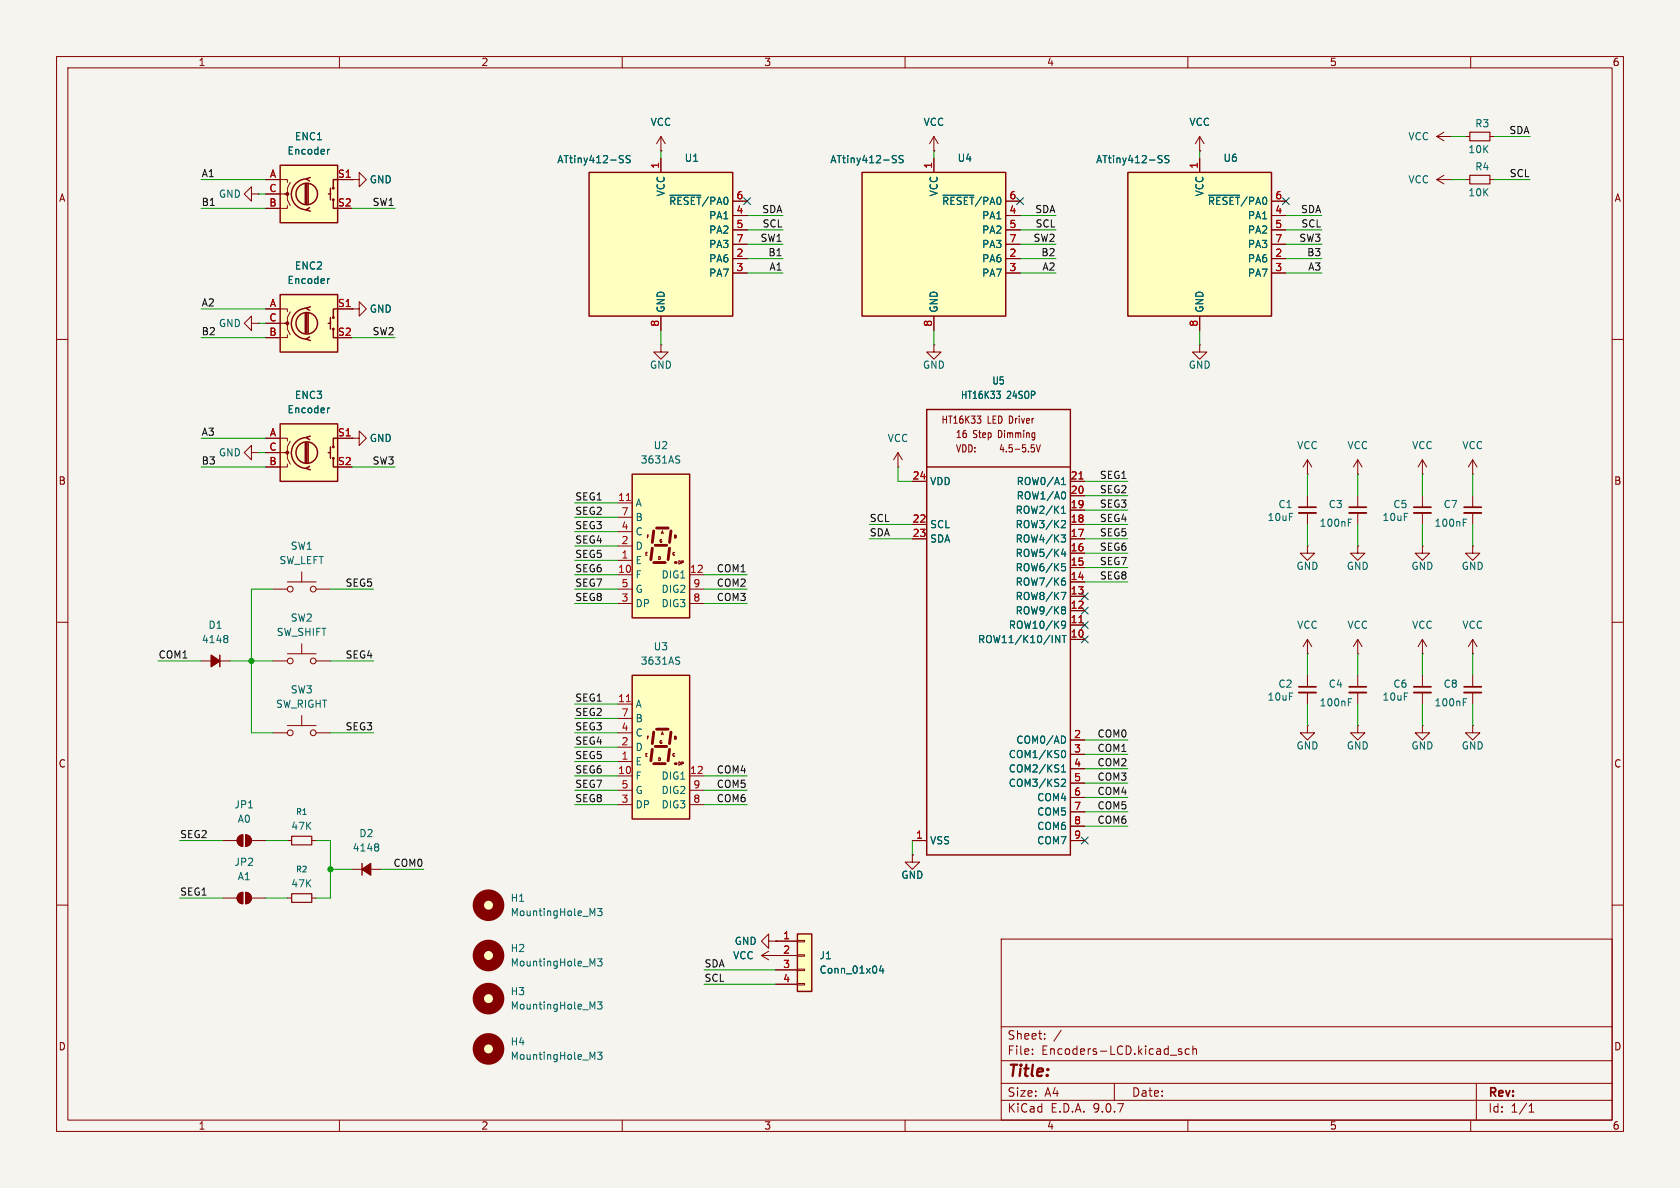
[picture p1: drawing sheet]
<svg xmlns="http://www.w3.org/2000/svg" width="297mm" height="210mm" viewBox="0 0 297 210" stroke-linecap="round" stroke-linejoin="round" font-family="sans-serif">
<defs><g id="words">
<text font-size="2.8" fill="#840000" x="178" y="190.9">Title:</text>
<g font-size="2.1" fill="#840000">
<text x="178" y="184">Sheet:</text>
<text x="178" y="186.7">File:</text>
<text x="184.1" y="186.7">Encoders-LCD.kicad_sch</text>
<text x="178" y="196.9">KiCad</text>
<text x="178" y="194.1">Size:</text>
<text x="184.7" y="194.1">A4</text>
<text x="185.7" y="196.9">E.D.A.</text>
<text x="193.3" y="196.9">9.0.7</text>
<text x="200" y="194.1">Date:</text>
<text x="263" y="194.3">Rev:</text>
<text x="263" y="196.9">Id:</text>
<text x="267.1" y="196.9">1/1</text>
</g>
<g font-size="1.8" fill="#840000">
<text x="35" y="11.9">1</text>
<text x="85" y="11.9">2</text>
<text x="135" y="11.9">3</text>
<text x="185" y="11.9">4</text>
<text x="235" y="11.9">5</text>
<text x="285" y="11.9">6</text>
<text x="10.3" y="35.9">A</text>
<text x="285.3" y="35.9">A</text>
<text x="166.3" y="75.1">HT16K33</text>
<text x="168.9" y="77.6">16</text>
<text x="172" y="77.6">Step</text>
<text x="174.6" y="75.1">LED Driver</text>
<text x="176.6" y="77.6">Dimming</text>
<text x="168.9" y="80.2">VDD:</text>
<text x="176.5" y="80.2">4.5-5.5V</text>
<text x="10.3" y="85.9">B</text>
<text x="285.3" y="85.9">B</text>
<text x="10.3" y="135.9">C</text>
<text x="285.3" y="135.9">C</text>
<text x="10.3" y="185.9">D</text>
<text x="285.3" y="185.9">D</text>
<text x="35" y="199.9">1</text>
<text x="85" y="199.9">2</text>
<text x="135" y="199.9">3</text>
<text x="185" y="199.9">4</text>
<text x="235" y="199.9">5</text>
<text x="285" y="199.9">6</text>
</g>
<g font-size="1.8" fill="#006464">
<text x="114.9" y="22.5">VCC</text>
<text x="163.2" y="22.5">VCC</text>
<text x="210.2" y="22.5">VCC</text>
<text x="260.7" y="22.7">R3</text>
<text x="50.7" y="27.5">Encoder</text>
<text x="52" y="25">ENC1</text>
<text x="98.4" y="29.1">ATtiny412-SS</text>
<text x="120.9" y="28.8">U1</text>
<text x="146.7" y="29.1">ATtiny412-SS</text>
<text x="169.2" y="28.8">U4</text>
<text x="193.7" y="29.1">ATtiny412-SS</text>
<text x="216.2" y="28.8">U6</text>
<text x="248.9" y="25">VCC</text>
<text x="259.5" y="27.3">10K</text>
<text x="38.6" y="35.2">GND</text>
<text x="65.3" y="32.6">GND</text>
<text x="117.7" y="34.8" transform="rotate(-90 117.7 34.8)">VCC</text>
<text x="166" y="34.8" transform="rotate(-90 166 34.8)">VCC</text>
<text x="213" y="34.8" transform="rotate(-90 213 34.8)">VCC</text>
<text x="248.9" y="32.6">VCC</text>
<text x="259.5" y="34.9">10K</text>
<text x="260.7" y="30.3">R4</text>
<text x="118.2" y="36.4">~{RESET}/PA0</text>
<text x="125.3" y="39">PA1</text>
<text x="125.3" y="41.5">PA2</text>
<text x="166.4" y="36.4">~{RESET}/PA0</text>
<text x="173.5" y="39">PA1</text>
<text x="173.5" y="41.5">PA2</text>
<text x="213.4" y="36.4">~{RESET}/PA0</text>
<text x="220.5" y="39">PA1</text>
<text x="220.5" y="41.5">PA2</text>
<text x="52" y="47.9">ENC2</text>
<text x="125.3" y="44">PA3</text>
<text x="125.3" y="46.6">PA6</text>
<text x="173.5" y="44">PA3</text>
<text x="173.5" y="46.6">PA6</text>
<text x="220.5" y="44">PA3</text>
<text x="220.5" y="46.6">PA6</text>
<text x="50.7" y="50.4">Encoder</text>
<text x="125.3" y="49.1">PA7</text>
<text x="173.5" y="49.1">PA7</text>
<text x="220.5" y="49.1">PA7</text>
<text x="38.6" y="58">GND</text>
<text x="65.3" y="55.5">GND</text>
<text x="117.7" y="55.4" transform="rotate(-90 117.7 55.4)">GND</text>
<text x="166" y="55.4" transform="rotate(-90 166 55.4)">GND</text>
<text x="213" y="55.4" transform="rotate(-90 213 55.4)">GND</text>
<text x="114.8" y="65.4">GND</text>
<text x="163.1" y="65.4">GND</text>
<text x="210.1" y="65.4">GND</text>
<text x="52" y="70.7">ENC3</text>
<text x="169.8" y="70.7">HT16K33</text>
<text x="175.3" y="68.2">U5</text>
<text x="178" y="70.7">24SOP</text>
<text x="50.7" y="73.3">Encoder</text>
<text x="38.6" y="80.9">GND</text>
<text x="65.3" y="78.3">GND</text>
<text x="113.2" y="82.1">3631AS</text>
<text x="115.5" y="79.6">U2</text>
<text x="156.8" y="78.3">VCC</text>
<text x="229.2" y="79.6">VCC</text>
<text x="238.1" y="79.6">VCC</text>
<text x="249.5" y="79.6">VCC</text>
<text x="258.4" y="79.6">VCC</text>
<text x="112.3" y="89.8">A</text>
<text x="164.3" y="86">VDD</text>
<text x="179.6" y="86">ROW0/A1</text>
<text x="179.6" y="88.5">ROW1/A0</text>
<text x="112.3" y="92.3">B</text>
<text x="112.3" y="94.8">C</text>
<text x="164.3" y="93.6">SCL</text>
<text x="179.4" y="91">ROW2/K1</text>
<text x="179.4" y="93.6">ROW3/K2</text>
<text x="224" y="92.3">10uF</text>
<text x="225.9" y="90">C1</text>
<text x="233.2" y="93.3">100nF</text>
<text x="234.8" y="90">C3</text>
<text x="244.3" y="92.3">10uF</text>
<text x="246.2" y="90">C5</text>
<text x="253.5" y="93.3">100nF</text>
<text x="255.1" y="90">C7</text>
<text x="49.3" y="99.9">SW_LEFT</text>
<text x="51.3" y="97.4">SW1</text>
<text x="112.3" y="97.4">D</text>
<text x="112.3" y="99.9">E</text>
<text x="164.3" y="96.1">SDA</text>
<text x="179.4" y="96.1">ROW4/K3</text>
<text x="179.4" y="98.7">ROW5/K4</text>
<text x="179.4" y="101.2">ROW6/K5</text>
<text x="229.1" y="100.9">GND</text>
<text x="238" y="100.9">GND</text>
<text x="249.4" y="100.9">GND</text>
<text x="258.3" y="100.9">GND</text>
<text x="112.3" y="102.5">F</text>
<text x="112.3" y="105">G</text>
<text x="112.3" y="107.5">DP</text>
<text x="116.9" y="102.5">DIG1</text>
<text x="116.9" y="105">DIG2</text>
<text x="116.9" y="107.5">DIG3</text>
<text x="179.4" y="103.7">ROW7/K6</text>
<text x="179.4" y="106.3">ROW8/K7</text>
<text x="35.6" y="113.9">4148</text>
<text x="36.8" y="111.4">D1</text>
<text x="48.8" y="112.6">SW_SHIFT</text>
<text x="51.3" y="110.1">SW2</text>
<text x="172.8" y="113.9">ROW11/K10/INT</text>
<text x="178.2" y="111.4">ROW10/K9</text>
<text x="179.4" y="108.8">ROW9/K8</text>
<text x="229.2" y="111.4">VCC</text>
<text x="238.1" y="111.4">VCC</text>
<text x="249.5" y="111.4">VCC</text>
<text x="258.4" y="111.4">VCC</text>
<text x="113.2" y="117.7">3631AS</text>
<text x="115.5" y="115.2">U3</text>
<text x="48.7" y="125.3">SW_RIGHT</text>
<text x="51.3" y="122.8">SW3</text>
<text x="112.3" y="125.3">A</text>
<text x="224" y="124.1">10uF</text>
<text x="225.9" y="121.8">C2</text>
<text x="233.2" y="125.1">100nF</text>
<text x="234.8" y="121.8">C4</text>
<text x="244.3" y="124.1">10uF</text>
<text x="246.2" y="121.8">C6</text>
<text x="253.5" y="125.1">100nF</text>
<text x="255.1" y="121.8">C8</text>
<text x="112.3" y="127.9">B</text>
<text x="112.3" y="130.4">C</text>
<text x="179.6" y="131.7">COM0/AD</text>
<text x="112.3" y="132.9">D</text>
<text x="112.3" y="135.5">E</text>
<text x="178.2" y="134.2">COM1/KS0</text>
<text x="178.2" y="136.8">COM2/KS1</text>
<text x="229.1" y="132.7">GND</text>
<text x="238" y="132.7">GND</text>
<text x="249.4" y="132.7">GND</text>
<text x="258.3" y="132.7">GND</text>
<text x="41.4" y="143.1">JP1</text>
<text x="112.3" y="138">F</text>
<text x="112.3" y="140.6">G</text>
<text x="112.3" y="143.1">DP</text>
<text x="116.9" y="138">DIG1</text>
<text x="116.9" y="140.6">DIG2</text>
<text x="116.9" y="143.1">DIG3</text>
<text x="178.2" y="139.3">COM3/KS2</text>
<text x="183.3" y="141.8">COM4</text>
<text x="41.9" y="145.6">A0</text>
<text x="51.4" y="146.9">47K</text>
<text x="63.4" y="148.2">D2</text>
<text x="164.3" y="149.5">VSS</text>
<text x="183.3" y="144.4">COM5</text>
<text x="183.3" y="146.9">COM6</text>
<text x="183.3" y="149.5">COM7</text>
<text x="41.4" y="153.3">JP2</text>
<text x="41.9" y="155.8">A1</text>
<text x="62.2" y="150.7">4148</text>
<text x="159.3" y="155.5">GND</text>
<text x="51.4" y="157.1">47K</text>
<text x="90.2" y="159.6">H1</text>
<text x="90.2" y="162.2">MountingHole_M3</text>
<text x="129.8" y="167.2">GND</text>
<text x="90.2" y="171">MountingHole_M3</text>
<text x="90.2" y="168.5">H2</text>
<text x="129.5" y="169.8">VCC</text>
<text x="144.8" y="169.8">J1</text>
<text x="144.8" y="172.3">Conn_01x04</text>
<text x="90.2" y="178.7">MountingHole_M3</text>
<text x="90.2" y="176.1">H3</text>
<text x="90.2" y="185">H4</text>
<text x="90.2" y="187.6">MountingHole_M3</text>
</g>
<g font-size="1.8" fill="#0f0f0f">
<text x="266.7" y="23.8">SDA</text>
<text x="35.6" y="31.4">A1</text>
<text x="266.8" y="31.4">SCL</text>
<text x="35.6" y="36.5">B1</text>
<text x="65.8" y="36.5">SW1</text>
<text x="134.7" y="37.8">SDA</text>
<text x="134.7" y="40.3">SCL</text>
<text x="182.9" y="37.8">SDA</text>
<text x="183" y="40.3">SCL</text>
<text x="229.9" y="37.8">SDA</text>
<text x="230" y="40.3">SCL</text>
<text x="134.4" y="42.8">SW1</text>
<text x="135.7" y="45.4">B1</text>
<text x="135.9" y="47.9">A1</text>
<text x="182.6" y="42.8">SW2</text>
<text x="184" y="45.4">B2</text>
<text x="184.2" y="47.9">A2</text>
<text x="229.6" y="42.8">SW3</text>
<text x="231" y="45.4">B3</text>
<text x="231.2" y="47.9">A3</text>
<text x="35.6" y="59.3">B2</text>
<text x="35.6" y="54.3">A2</text>
<text x="65.8" y="59.3">SW2</text>
<text x="35.6" y="77.1">A3</text>
<text x="35.6" y="82.2">B3</text>
<text x="65.8" y="82.2">SW3</text>
<text x="101.6" y="88.6">SEG1</text>
<text x="194.3" y="84.7">SEG1</text>
<text x="194.3" y="87.3">SEG2</text>
<text x="194.3" y="89.8">SEG3</text>
<text x="101.6" y="93.6">SEG3</text>
<text x="101.6" y="91.1">SEG2</text>
<text x="153.7" y="94.9">SDA</text>
<text x="153.7" y="92.4">SCL</text>
<text x="194.3" y="92.4">SEG4</text>
<text x="194.3" y="94.9">SEG5</text>
<text x="101.6" y="96.2">SEG4</text>
<text x="101.6" y="101.3">SEG6</text>
<text x="101.6" y="98.7">SEG5</text>
<text x="126.6" y="101.3">COM1</text>
<text x="194.3" y="97.4">SEG6</text>
<text x="194.3" y="100">SEG7</text>
<text x="61" y="103.8">SEG5</text>
<text x="101.6" y="106.3">SEG8</text>
<text x="101.6" y="103.8">SEG7</text>
<text x="126.6" y="103.8">COM2</text>
<text x="126.6" y="106.3">COM3</text>
<text x="194.3" y="102.5">SEG8</text>
<text x="27.9" y="116.5">COM1</text>
<text x="61" y="116.5">SEG4</text>
<text x="101.6" y="124.1">SEG1</text>
<text x="61" y="129.2">SEG3</text>
<text x="101.6" y="129.2">SEG3</text>
<text x="101.6" y="126.7">SEG2</text>
<text x="101.6" y="131.7">SEG4</text>
<text x="193.9" y="130.5">COM0</text>
<text x="101.6" y="134.3">SEG5</text>
<text x="101.6" y="136.8">SEG6</text>
<text x="126.6" y="136.8">COM4</text>
<text x="193.9" y="135.5">COM2</text>
<text x="193.9" y="133">COM1</text>
<text x="101.6" y="139.4">SEG7</text>
<text x="101.6" y="141.9">SEG8</text>
<text x="126.6" y="141.9">COM6</text>
<text x="126.6" y="139.4">COM5</text>
<text x="193.9" y="138.1">COM3</text>
<text x="193.9" y="140.6">COM4</text>
<text x="193.9" y="143.2">COM5</text>
<text x="31.7" y="148.2">SEG2</text>
<text x="193.9" y="145.7">COM6</text>
<text x="69.5" y="153.3">COM0</text>
<text x="31.7" y="158.4">SEG1</text>
<text x="124.5" y="171.1">SDA</text>
<text x="124.5" y="173.6">SCL</text>
</g>
<g font-size="1.8" fill="#a90000">
<text x="116.6" y="29.9" transform="rotate(-90 116.6 29.9)">1</text>
<text x="164.8" y="29.9" transform="rotate(-90 164.8 29.9)">1</text>
<text x="211.8" y="29.9" transform="rotate(-90 211.8 29.9)">1</text>
<text x="47.5" y="34">C</text>
<text x="47.6" y="31.5">A</text>
<text x="59.6" y="31.5">S1</text>
<text x="130.1" y="35.3">6</text>
<text x="178.4" y="35.3">6</text>
<text x="225.4" y="35.3">6</text>
<text x="47.5" y="36.6">B</text>
<text x="59.6" y="36.6">S2</text>
<text x="130.1" y="37.8">4</text>
<text x="130.1" y="40.4">5</text>
<text x="178.4" y="37.8">4</text>
<text x="178.4" y="40.4">5</text>
<text x="225.4" y="37.8">4</text>
<text x="225.4" y="40.4">5</text>
<text x="130.1" y="42.9">7</text>
<text x="130.1" y="45.5">2</text>
<text x="178.4" y="42.9">7</text>
<text x="178.4" y="45.5">2</text>
<text x="225.4" y="42.9">7</text>
<text x="225.4" y="45.5">2</text>
<text x="130.1" y="48">3</text>
<text x="178.4" y="48">3</text>
<text x="225.4" y="48">3</text>
<text x="47.5" y="56.9">C</text>
<text x="47.5" y="59.4">B</text>
<text x="47.6" y="54.4">A</text>
<text x="59.6" y="54.4">S1</text>
<text x="59.6" y="59.4">S2</text>
<text x="116.6" y="57.9" transform="rotate(-90 116.6 57.9)">8</text>
<text x="164.8" y="57.9" transform="rotate(-90 164.8 57.9)">8</text>
<text x="211.8" y="57.9" transform="rotate(-90 211.8 57.9)">8</text>
<text x="47.6" y="77.2">A</text>
<text x="59.6" y="77.2">S1</text>
<text x="47.5" y="79.8">C</text>
<text x="47.5" y="82.3">B</text>
<text x="59.6" y="82.3">S2</text>
<text x="109.2" y="88.6">11</text>
<text x="161.2" y="84.8">24</text>
<text x="189.2" y="84.8">21</text>
<text x="189.2" y="87.4">20</text>
<text x="189.2" y="89.9">19</text>
<text x="109.8" y="91.2">7</text>
<text x="109.8" y="93.7">4</text>
<text x="161.2" y="92.5">22</text>
<text x="161.2" y="95">23</text>
<text x="189.2" y="92.5">18</text>
<text x="189.2" y="95">17</text>
<text x="109.2" y="101.3">10</text>
<text x="109.8" y="96.3">2</text>
<text x="109.8" y="98.8">1</text>
<text x="121.9" y="101.3">12</text>
<text x="189.2" y="97.5">16</text>
<text x="189.2" y="100.1">15</text>
<text x="109.8" y="103.9">5</text>
<text x="109.8" y="106.4">3</text>
<text x="122.5" y="103.9">9</text>
<text x="122.5" y="106.4">8</text>
<text x="189.2" y="102.6">14</text>
<text x="189.2" y="105.2">13</text>
<text x="189.2" y="107.7">12</text>
<text x="189.2" y="110.2">11</text>
<text x="189.2" y="112.8">10</text>
<text x="109.2" y="124.2">11</text>
<text x="109.8" y="126.7">7</text>
<text x="109.8" y="129.3">4</text>
<text x="109.8" y="131.8">2</text>
<text x="189.8" y="130.6">2</text>
<text x="109.2" y="136.9">10</text>
<text x="109.8" y="134.4">1</text>
<text x="121.9" y="136.9">12</text>
<text x="189.8" y="133.1">3</text>
<text x="189.8" y="135.6">4</text>
<text x="109.8" y="139.4">5</text>
<text x="109.8" y="142">3</text>
<text x="122.5" y="139.4">9</text>
<text x="122.5" y="142">8</text>
<text x="189.8" y="138.2">5</text>
<text x="189.8" y="140.7">6</text>
<text x="189.8" y="143.3">7</text>
<text x="161.9" y="148.3">1</text>
<text x="189.8" y="145.8">8</text>
<text x="189.8" y="148.3">9</text>
<text x="138.4" y="166.1">1</text>
<text x="138.4" y="168.7">2</text>
<text x="138.4" y="171.2">3</text>
<text x="138.4" y="173.7">4</text>
</g>
<g font-size="1.4" fill="#006464">
<text x="52.2" y="144.2">R1</text>
<text x="52.2" y="154.4">R2</text>
</g>
<g font-size=".7" fill="#840000">
<text x="114.2" y="95.4">F</text>
<text x="116.7" y="94.6">A</text>
<text x="118.9" y="95.4">B</text>
<text x="113.9" y="98.4">E</text>
<text x="116.2" y="99.2">D</text>
<text x="116.4" y="96.1">G</text>
<text x="118.7" y="98.4">C</text>
<text x="119.7" y="99.9">DP</text>
<text x="114.2" y="130.9">F</text>
<text x="116.4" y="131.7">G</text>
<text x="116.7" y="130.1">A</text>
<text x="118.9" y="130.9">B</text>
<text x="113.9" y="134">E</text>
<text x="116.2" y="134.7">D</text>
<text x="118.7" y="134">C</text>
<text x="119.7" y="135.5">DP</text>
</g>
</g></defs>
<path d="M0 0h297v210h-297z" fill="#f5f4ef" stroke="#f5f4ef" stroke-width=".18"/>
<g fill="none" stroke="#840000" stroke-width=".18">
<path d="M10 10h277v190h-277zM12 12h273v186h-273zM60 10v2M110 10v2M160 10v2M210 10v2M260 10v2M10 60h2M285 60h2M240 83.8h.1M240 81.3l-.7 1.3M240 81.3l.8 1.3"/>
<path d="M240 81.3v2.5M10 110h2M285 110h2M50.8 158.8h.8M55.1 158.8h.8M10 160h2M177 166h108v32h-108zM285 160h2M60 198v2M110 198v2M160 198v2M177 194.5h108"/>
<path d="M177 191.5h108M177 187.5h108M177 181.5h108M182.5 186.3v.1M182.5 185.5v.1M184.7 183.6v.1M184.7 182.8v.1M187.6 182.1l-1.3 2M197 191.5v3M208.9 185.5l-.4-.1-.2 .2 .1 .2 .5 .2v.3h-.6M210 198v2M210.2 185.5l-.4-.1-.3 .3v.4l.2 .2h.5"/>
<path d="M210.9 185.5l.2-.1 .4 .1v.9M210.9 184.9v1.5M260 198v2M261 191.5v6.5M270.3 196.6h.9M270.3 195.5l.4-.4v1.5"/>
</g>
<path d="M51.6 158h3.5v1.5h-3.5z" fill="none" stroke="#840000" stroke-width=".2"/>
<path d="M152.4 30.5h25.4v25.4h-25.4z" fill="#ffffc2"/>
<path d="M152.4 30.5h25.4v25.4h-25.4zM38.9 115.8v2.1" fill="none" stroke="#840000" stroke-width=".25"/>
<g fill="none" stroke="#840000" stroke-width=".18">
<path d="M165.1 26.7h.1M165.1 24.1v2.6M165.1 27.9v2.6M165.1 24.1l-.8 1.3M165.1 24.1l.8 1.3M177.8 35.6h2.5M177.8 38.1h2.5M254 24.1h2.5M254 31.8l1.3 .7M254 31.8h2.5M254 24.1l1.3 .8M255.3 31l-1.3 .8"/>
<path d="M255.3 23.4l-1.3 .7M256.5 31.8h.1M256.5 24.1h.1M259.1 24.1h.7M259.1 31.8h.7M263.4 24.1h.8M263.4 31.8h.8M165.1 55.9v2.5M177.8 40.6h2.5M177.8 43.2h2.5M177.8 45.7h2.5M177.8 48.3h2.5"/>
<path d="M116.8 61v1.2h1.3l-1.3 1.3-1.2-1.3h1.2M116.8 61h.1M165.1 61v1.2h1.3l-1.3 1.3-1.3-1.3h1.3M165.1 61h.1M158.7 82.6h.1M158.7 80l-.7 1.3M158.7 80l.8 1.3M158.7 80v2.6M260.3 83.8h.1M260.3 81.3l-.7 1.3M260.3 81.3l.8 1.3M260.3 81.3v2.5"/>
<path d="M35.6 116.8h5M48.3 116.8h2.5M50.8 115.6h5.1M53.3 113.8v1.8M55.9 116.8h2.5M48.3 129.5h2.5M50.8 128.3h5.1M53.3 126.5v1.8M55.9 129.5h2.5M39.4 148.6h2.5M39.4 158.8h2.5M42.2 147.9l.7-.3v2a1.02 1.02 0 0 1-.9-.6 1.02 1.02 0 0 1 .2-1.1z"/>
<path d="M42.2 158l.7-.3v2.1a1.02 1.02 0 0 1-.9-.7 1.02 1.02 0 0 1 .2-1.1zM43.4 147.6a1.02 1.02 0 0 1 1 1 1.02 1.02 0 0 1-1 1zM43.4 157.7a1.02 1.02 0 0 1 1 1.1 1.02 1.02 0 0 1-1 1zM44.4 148.6h2.6M44.4 158.8h2.6M50.8 148.6h.8M55.1 148.6h.8"/>
<circle cx="51.3" cy="116.8" r=".51"/>
<circle cx="55.4" cy="116.8" r=".51"/>
<circle cx="51.3" cy="129.5" r=".51"/>
<circle cx="55.4" cy="129.5" r=".51"/>
</g>
<path d="M158 28.1l.3 .1 .2 .3-.3 .3h-.3M158 27.5l.5 .1M159.7 27.6l-.5-.1-.2 .1v.4l.5 .2 .2 .3-.3 .3-.5-.1M166.7 34.5h5.5M40 112.3l.3 .3-.3 .3 .3 .2v.3l-.3 .2" fill="none" stroke="#006464" stroke-width=".18"/>
<path d="M259.8 23.4h3.6v1.5h-3.6zM259.8 31h3.6v1.5h-3.6zM51.6 147.8h3.5v1.6h-3.5z" fill="none" stroke="#840000" stroke-width=".2"/>
<g fill="#840000" stroke="#840000" stroke-width=".18">
<path d="M42.2 147.9l.7-.3v2a1.02 1.02 0 0 1-.9-.6 1.02 1.02 0 0 1 .2-1.1z"/>
<path d="M43.4 147.6a1.02 1.02 0 0 1 1 1 1.02 1.02 0 0 1-1 1z"/>
<path d="M42.2 158l.7-.3v2.1a1.02 1.02 0 0 1-.9-.7 1.02 1.02 0 0 1 .2-1.1z"/>
<path d="M43.4 157.7a1.02 1.02 0 0 1 1 1.1 1.02 1.02 0 0 1-1 1z"/>
</g>
<path d="M37.3 115.8l1.6 1-1.6 1.1z" fill="#840000" stroke="#840000" stroke-width=".25"/>
<path d="M111.8 119.4h10.1v25.4h-10.1z" fill="#ffffc2"/>
<path d="M111.8 119.4h10.1v25.4h-10.1z" fill="none" stroke="#840000" stroke-width=".25"/>
<path d="M115.3 132.5l-.2 2M115.6 129.4l-.3 2M115.6 135h2M115.8 132h2.1M116.1 128.9h2M118.4 132.5l-.3 2M118.6 129.4l-.2 2" fill="none" stroke="#840000" stroke-width=".51"/>
<circle cx="119.4" cy="135" r=".25" fill="#840000"/>
<g fill="none" stroke="#840000" stroke-width=".18">
<path d="M44.4 34.3v1.3l-1.2-1.3 1.2-1.3v1.3h1.3M45.7 34.3h.1M172.7 73.5h.7l-.4 .5M173.2 74l.2 .3v.3l-.2 .2M182.7 79.1l.2 .3v.3l-.2 .2M183.2 78.6l.4 1.3 .3-1.3M161.3 85.1h2.5M161.3 92.7h2.5M161.3 95.3h2.5M189.2 85.1h2.6M189.2 92.7h2.6M189.2 95.3h2.6"/>
<path d="M189.2 87.6h2.6M189.2 90.2h2.6M189.2 97.8h2.6M189.2 100.3h2.6M189.2 102.9h2.6M189.2 105.4h2.6M189.2 108h2.6M189.2 110.5h2.6M189.2 113h2.6M231.1 119.4v2M109.2 124.5h2.6M109.2 127h2.6"/>
<path d="M109.2 129.5h2.6M109.2 132.1h2.6M109.2 134.6h2.6M109.2 137.2h2.6M109.2 139.7h2.6M114.4 133.2h-.2v.5M114.7 130.1h-.2v.6M116.6 134h-.1v.5M116.9 129.9l.2-.5 .2 .5M119.5 130.2l-.3-.1v.6M120.2 134.7h-.2v.5M120.8 134.7h-.3v.5"/>
<path d="M121.9 137.2h2.6M121.9 139.7h2.6M189.2 130.8h2.6M189.2 133.4h2.6M189.2 135.9h2.6M189.2 138.4h2.6M231.1 128.3v1.2h-1.2l1.2 1.3 1.3-1.3h-1.3M231.1 128.3h.1M231.1 122.4v2.1M62.2 153.7h5.1M109.2 142.2h2.6M121.9 142.2h2.6"/>
<path d="M161.3 148.6h2.5M189.2 148.6h2.6M189.2 141h2.6M189.2 143.5h2.6M189.2 146.1h2.6"/>
</g>
<path d="M190.7 84.7h.8M190.7 110.1h.8M110.7 124h.8" fill="none" stroke="#a90000" stroke-width=".18"/>
<g fill="none" stroke="#006464" stroke-width=".18">
<path d="M176.2 69.2h.6l-.3 .4M176.6 69.6l.2 .3v.3l-.2 .2M187.6 94.6h.8l-.4 .4 .3 .2 .1 .4-.3 .2h-.3M187.7 85.7h.7M187.7 89.8l.3-.3v1.2M187.7 90.7h.7M187.7 97.9h.7M187.7 99.6h.6M187.8 84.7l.2-.3v1.3M187.8 92l.5 .1 .1 .3-.8 .9h.8M188.1 86.9a.79 .79 0 0 1 0 1.3M188.3 97.5v.9"/>
<path d="M119.9 116.8l.3 .3-.3 .3M120 116.1l.2 .1M186.6 112.3l.8 1.3v-1.3M187.6 104.7h.8l-.5 1.3M187.7 109.9l.2-.1 .4 .1a.84 .84 0 0 1-.3 1.2h-.2M187.8 112.3h.7M187.8 100.1h.3l.3 .3-.1 .4-.5 .1M187.9 102.7h.2l.3 .2-.1 .4-.4 .1M187.9 107.3h.2l.3 .2-.3 .3M187.9 107.8h.2M188.1 107.8l.3 .2v.3l-.1 .2h-.4M188.1 112.3v1.3"/>
<path d="M188.3 102.2h-.4M188.4 110.3l-.3 .3-.4-.1M187.7 135.6l.3-.4v1.3M187.7 136.5h.7M187.7 132.9l.3-.2a.68 .68 0 0 1 .4 .6 .68 .68 0 0 1-.4 .6l-.3-.2M187.7 137.8l.4-.1 .3 .4-.8 .9h.8M188.1 130.2l.3 .5-.3 .6M66.7 149.2l.2 .2-.2 .3 .2 .3v.2l-.2 .2"/>
</g>
<path d="M163.8 72.4h25.4v78.7h-25.4zM163.8 82.6h25.4M64 152.7v2" fill="none" stroke="#840000" stroke-width=".25"/>
<path d="M64 153.7l1.5-1v2z" fill="#840000" stroke="#840000" stroke-width=".25"/>
<path d="M229.6 121.4h3.1" fill="none" stroke="#840000" stroke-width=".3"/>
<path d="M229.6 122.4h3.1" fill="none" stroke="#840000" stroke-width=".33"/>
<path d="M49.5 29.2h10.2v10.2h-10.2z" fill="#ffffc2"/>
<g fill="none" stroke="#840000" stroke-width=".25">
<path d="M49.5 29.2h10.2v10.2h-10.2zM54 32.5v3.6M54.2 31.6a2.73 2.73 0 0 0-2.7 2.8 2.73 2.73 0 0 0 2.7 2.7M54.2 32.5v3.6M54.5 32.5v3.6M54.7 36.7l-.6 .4 .8 .2M54.9 31.4l-.8 .2 .6 .4M58 34.3h.4M58.4 33.3v2M58.9 35.3v1.5h.8M59.7 31.8h-.8v1.5"/>
<circle cx="54.2" cy="34.3" r="1.9"/>
<circle cx="58.9" cy="35.3" r=".13"/>
<circle cx="58.9" cy="33.3" r=".13"/>
</g>
<path d="M47 31.8h3.8v.5M47 34.3h3.8v1l.5 1M50.8 36.3v.5h-3.8M51.3 32.3l-.5 1v1h-.5M59.7 31.8h2.5M62.2 77.5h1.3v-1.3l1.3 1.3-1.3 1.2v-1.2M62.2 77.5h.1M44.4 80v1.3l-1.2-1.3 1.2-1.3v1.3h1.3M45.7 80h.1" fill="none" stroke="#840000" stroke-width=".18"/>
<circle cx="50.8" cy="34.3" r=".25" fill="#840000" stroke="#840000" stroke-width=".18"/>
<path d="M58.3 26.4l-.4 .2" fill="none" stroke="#006464" stroke-width=".18"/>
<path d="M49.5 74.9h10.2v10.2h-10.2z" fill="#ffffc2"/>
<g fill="none" stroke="#840000" stroke-width=".25">
<path d="M49.5 74.9h10.2v10.2h-10.2zM54 78.2v3.6M54.2 77.3a2.73 2.73 0 0 0-2.7 2.8 2.73 2.73 0 0 0 2.7 2.7M54.2 78.2v3.6M54.5 78.2v3.6M54.9 77.1l-.8 .2 .6 .4M58.4 79v2M59.7 77.5h-.8v1.5M54.7 82.4l-.6 .4 .8 .3M58 80h.4M58.9 81v1.6h.8"/>
<circle cx="58.9" cy="79" r=".13"/>
<circle cx="54.2" cy="80" r="1.9"/>
<circle cx="58.9" cy="81" r=".13"/>
</g>
<g fill="none" stroke="#840000" stroke-width=".18">
<path d="M62.2 31.8h1.3v-1.3l1.3 1.3-1.3 1.2v-1.2M62.2 31.8h.1M62.2 54.6h1.3v-1.3l1.3 1.3-1.3 1.3v-1.3M62.2 54.6h.1M47 77.5h3.8v.5M51.3 78l-.5 1v1h-.5M59.7 77.5h2.5M47 80h3.8v1l.5 1M50.8 82v.6h-3.8M48.3 104.1h2.5M50.8 102.9h5.1M53.3 101.1v1.8"/>
<path d="M55.9 104.1h2.5"/>
<circle cx="51.3" cy="104.1" r=".51"/>
<circle cx="55.4" cy="104.1" r=".51"/>
</g>
<circle cx="50.8" cy="80" r=".25" fill="#840000" stroke="#840000" stroke-width=".18"/>
<path d="M58.3 72.1l-.4 .3" fill="none" stroke="#006464" stroke-width=".18"/>
<path d="M49.5 52.1h10.2v10.1h-10.2z" fill="#ffffc2"/>
<g fill="none" stroke="#840000" stroke-width=".25">
<path d="M49.5 52.1h10.2v10.1h-10.2zM54 55.4v3.5M54.2 54.5a2.73 2.73 0 0 0-2.7 2.7 2.73 2.73 0 0 0 2.7 2.7M54.2 55.4v3.5M54.5 55.4v3.5M54.7 59.6l-.6 .3 .8 .3M54.9 54.2l-.8 .3 .6 .4M58 57.2h.4M58.4 56.1v2.1M58.9 58.2v1.5h.8M59.7 54.6h-.8v1.5"/>
<circle cx="54.2" cy="57.2" r="1.9"/>
<circle cx="58.9" cy="58.2" r=".13"/>
<circle cx="58.9" cy="56.1" r=".13"/>
</g>
<g fill="none" stroke="#840000" stroke-width=".18">
<path d="M44.4 57.2v1.2l-1.2-1.2 1.2-1.3v1.3h1.3M45.7 57.2h.1M47 54.6h3.8v.5M47 57.2h3.8v1l.5 1M50.8 59.2v.5h-3.8M51.3 55.1l-.5 1v1.1h-.5M59.7 54.6h2.5"/>
<circle cx="86.4" cy="176.5" r="1.27"/>
</g>
<circle cx="50.8" cy="57.1" r=".25" fill="#840000" stroke="#840000" stroke-width=".18"/>
<path d="M58.3 49.3l-.4 .2M104.7 178l.5-.9v1.3M105.6 177.1h.8l-.4 .5 .4 .1v.6l-.2 .1-.6-.1" fill="none" stroke="#006464" stroke-width=".18"/>
<circle cx="86.4" cy="176.5" r="1.27" fill="#ffffc2" stroke="#ffffc2" stroke-width=".18"/>
<circle cx="86.4" cy="176.5" r="1.8" fill="none" stroke="#840000" stroke-width="2"/>
<path d="M199.4 30.5h25.4v25.4h-25.4z" fill="#ffffc2"/>
<path d="M199.4 30.5h25.4v25.4h-25.4z" fill="none" stroke="#840000" stroke-width=".25"/>
<g fill="none" stroke="#840000" stroke-width=".18">
<path d="M212.1 26.7h.1M212.1 24.1v2.6M212.1 27.9v2.6M212.1 24.1l-.8 1.3M212.1 24.1l.8 1.3M224.8 35.6h2.5M224.8 38.1h2.5M212.1 55.9v2.5M224.8 40.6h2.5M224.8 43.2h2.5M224.8 45.7h2.5M224.8 48.3h2.5"/>
<path d="M212.1 61v1.2h1.3l-1.3 1.3-1.3-1.3h1.3M212.1 61h.1"/>
</g>
<path d="M205 28.1l.3 .1 .1 .3-.2 .3h-.3M205 27.5l.4 .1M206.7 27.6l-.5-.1-.2 .1v.4l.5 .2 .2 .3-.3 .3-.5-.1M213.7 34.5h5.5" fill="none" stroke="#006464" stroke-width=".18"/>
<path d="M111.8 83.8h10.1v25.4h-10.1z" fill="#ffffc2"/>
<path d="M111.8 83.8h10.1v25.4h-10.1z" fill="none" stroke="#840000" stroke-width=".25"/>
<path d="M115.3 96.9l-.2 2M115.6 93.9l-.3 2M115.6 99.4h2M115.8 96.4h2.1M116.1 93.3h2M118.4 96.9l-.3 2M118.6 93.9l-.2 2" fill="none" stroke="#840000" stroke-width=".51"/>
<circle cx="119.4" cy="99.4" r=".25" fill="#840000"/>
<g fill="none" stroke="#840000" stroke-width=".18">
<path d="M109.2 88.9h2.6M109.2 91.4h2.6M109.2 94h2.6M109.2 96.5h2.6M109.2 99.1h2.6M114.4 97.6h-.2v.5M114.7 94.6h-.2v.5M116.6 98.4h-.1v.5M116.9 94.3l.2-.5 .2 .5M119.5 94.6h-.3v.5M120.2 99.2h-.2v.5M120.8 99.2h-.3v.5"/>
<path d="M109.2 101.6h2.6M109.2 104.1h2.6M109.2 106.7h2.6M121.9 101.6h2.6M121.9 104.1h2.6M121.9 106.7h2.6M161.3 151.1v1.3h1.3l-1.3 1.3-1.3-1.3h1.3M161.3 151.1h.1"/>
</g>
<path d="M110.7 88.5h.8" fill="none" stroke="#a90000" stroke-width=".18"/>
<path d="M119.9 81.3l.3 .2-.3 .4M120 80.6l.2 .1" fill="none" stroke="#006464" stroke-width=".18"/>
<path d="M104.1 30.5h25.4v25.4h-25.4z" fill="#ffffc2"/>
<path d="M104.1 30.5h25.4v25.4h-25.4z" fill="none" stroke="#840000" stroke-width=".25"/>
<g fill="none" stroke="#840000" stroke-width=".18">
<path d="M116.8 26.7h.1M116.8 24.1v2.6M116.8 27.9v2.6M116.8 24.1l-.7 1.3M116.8 24.1l.8 1.3M129.5 35.6h2.6M129.5 38.1h2.6M116.8 55.9v2.5M129.5 40.6h2.6M129.5 43.2h2.6M129.5 45.7h2.6M129.5 48.3h2.6"/>
<path d="M231.1 83.8h.1M231.1 96.5v1.3h-1.2l1.2 1.3 1.3-1.3h-1.3M231.1 96.5h.1M231.1 81.3l-.7 1.3M231.1 81.3l.8 1.3M231.1 81.3v2.5M231.1 87.6v2.1M231.1 90.7v2M240 96.5v1.3h-1.2l1.2 1.3 1.3-1.3h-1.3M240 96.5h.1M251.5 83.8h.1M251.5 81.3l-.8 1.3"/>
<path d="M251.5 81.3l.7 1.3M251.5 81.3v2.5M240 115.6h.1M240 113v2.6M240 119.4v2M240 113l-.7 1.3M240 113l.8 1.3M251.5 119.4v2M260.3 115.6h.1M260.3 113v2.6M260.3 119.4v2M260.3 113l-.7 1.3"/>
<path d="M260.3 113l.8 1.3M240 128.3v1.2h-1.2l1.2 1.3 1.3-1.3h-1.3M240 128.3h.1M240 122.4v2.1M251.5 128.3v1.2h-1.3l1.3 1.3 1.2-1.3h-1.2M251.5 128.3h.1M251.5 122.4v2.1M260.3 122.4v2.1"/>
</g>
<path d="M109.7 28.1l.4 .1 .1 .3-.2 .3h-.3M109.7 27.5l.5 .1M111.4 27.6l-.5-.1-.2 .1v.4l.6 .2 .1 .3-.2 .3-.5-.1M118.4 34.5h5.5M238.4 124.1h.4M238.4 123.5h.6M258.7 124.1h.4M258.7 123.5h.6" fill="none" stroke="#006464" stroke-width=".18"/>
<path d="M229.6 89.7h3.1M238.5 121.4h3.1M249.9 121.4h3.1M258.8 121.4h3.1" fill="none" stroke="#840000" stroke-width=".3"/>
<path d="M229.6 90.7h3.1M238.5 122.4h3.1M249.9 122.4h3.1M258.8 122.4h3.1" fill="none" stroke="#840000" stroke-width=".33"/>
<path d="M141 165.1h2.5v10.2h-2.5z" fill="#ffffc2"/>
<path d="M141 165.1h2.5v10.2h-2.5z" fill="none" stroke="#840000" stroke-width=".25"/>
<g fill="none" stroke="#840000" stroke-width=".18">
<path d="M47 31.8h2.5M47 34.3h2.5M47 36.8h2.5M59.7 31.8h2.5M62.2 31.8h.1M116.8 26.7h.1M116.8 27.9v2.6M129.5 35.6h2.6M129.5 38.1h2.6M165.1 26.7h.1M165.1 27.9v2.6M177.8 35.6h2.5"/>
<path d="M177.8 38.1h2.5M212.1 26.7h.1M212.1 27.9v2.6M224.8 35.6h2.5M224.8 38.1h2.5M47 54.6h2.5M47 57.2h2.5M47 59.7h2.5M59.7 54.6h2.5M62.2 54.6h.1M116.8 55.9v2.5M129.5 40.6h2.6"/>
<path d="M129.5 43.2h2.6M129.5 45.7h2.6M129.5 48.3h2.6M165.1 55.9v2.5M177.8 40.6h2.5M177.8 43.2h2.5M177.8 45.7h2.5M177.8 48.3h2.5M212.1 55.9v2.5M224.8 40.6h2.5M224.8 43.2h2.5M224.8 45.7h2.5"/>
<path d="M224.8 48.3h2.5M47 77.5h2.5M59.7 77.5h2.5M62.2 77.5h.1M47 80h2.5M47 82.6h2.5M161.3 85.1h2.5M161.3 92.7h2.5M161.3 95.3h2.5M189.2 85.1h2.6M189.2 92.7h2.6M189.2 95.3h2.6"/>
<path d="M189.2 87.6h2.6M189.2 90.2h2.6M189.2 97.8h2.6M240 87.6v2.1M240 90.7v2M251.5 96.5v1.3h-1.3l1.3 1.3 1.2-1.3h-1.2M251.5 96.5h.1M251.5 87.6v2.1M251.5 90.7v2M260.3 96.5v1.3h-1.2l1.2 1.3 1.3-1.3h-1.3M260.3 96.5h.1M260.3 87.6v2.1"/>
<path d="M260.3 90.7v2M189.2 100.3h2.6M189.2 102.9h2.6M189.2 105.4h2.6M189.2 108h2.6M189.2 110.5h2.6M189.2 113h2.6M231.1 115.6h.1M231.1 113l-.7 1.3M231.1 113l.8 1.3M231.1 113v2.6M251.5 115.6h.1"/>
<path d="M251.5 113l-.8 1.3M251.5 113l.7 1.3M251.5 113v2.6M189.2 130.8h2.6M189.2 133.4h2.6M189.2 135.9h2.6M189.2 138.4h2.6M260.3 128.3v1.2h-1.2l1.2 1.3 1.3-1.3h-1.3M260.3 128.3h.1M161.3 151.1h.1M161.3 148.6h2.5M189.2 148.6h2.6"/>
<path d="M189.2 141h2.6M189.2 143.5h2.6M189.2 146.1h2.6M134.6 168.9h6.4M134.6 168.9l1.3 .8M135.9 166.4v1.2l-1.3-1.2 1.3-1.3v1.3h1.3M135.9 168.1l-1.3 .8M137.2 166.4h.1M137.2 168.9h.1M137.2 166.4h3.8M137.2 171.5h3.8M137.2 174h3.8"/>
<path d="M141 166.2h1.2v.3h-1.2zM141 168.8h1.2v.2h-1.2zM141 171.3h1.2v.3h-1.2zM141 173.9h1.2v.2h-1.2z"/>
<circle cx="86.4" cy="160" r="1.27"/>
<circle cx="86.4" cy="168.9" r="1.27"/>
<circle cx="86.4" cy="185.4" r="1.27"/>
</g>
<g fill="none" stroke="#006464" stroke-width=".18">
<path d="M58.3 26.4l-.4 .2M109.7 28.1l.4 .1 .1 .3-.2 .3h-.3M109.7 27.5l.5 .1M111.4 27.6l-.5-.1-.2 .1v.4l.6 .2 .1 .3-.2 .3-.5-.1M118.4 34.5h5.5M158 28.1l.3 .1 .2 .3-.3 .3h-.3M158 27.5l.5 .1M159.7 27.6l-.5-.1-.2 .1v.4l.5 .2 .2 .3-.3 .3-.5-.1M166.7 34.5h5.5M205 28.1l.3 .1 .1 .3-.2 .3h-.3M205 27.5l.4 .1M206.7 27.6l-.5-.1-.2 .1v.4l.5 .2 .2 .3-.3 .3-.5-.1"/>
<path d="M213.7 34.5h5.5M58.3 49.3l-.4 .2M58.3 72.1l-.4 .3M176.2 69.2h.6l-.3 .4M176.6 69.6l.2 .3v.3l-.2 .2M187.6 94.6h.8l-.4 .4 .3 .2 .1 .4-.3 .2h-.3M187.7 85.7h.7M187.7 89.8l.3-.3v1.2M187.7 90.7h.7M187.7 97.9h.7M187.7 99.6h.6M187.8 84.7l.2-.3v1.3"/>
<path d="M187.8 92l.5 .1 .1 .3-.8 .9h.8M188.1 86.9a.79 .79 0 0 1 0 1.3M188.3 97.5v.9M238.4 92.4h.4M238.4 91.8h.6M258.7 92.4h.4M258.7 91.8h.6M186.6 112.3l.8 1.3v-1.3M187.6 104.7h.8l-.5 1.3M187.7 109.9l.2-.1 .4 .1a.84 .84 0 0 1-.3 1.2h-.2M187.8 112.3h.7M187.8 100.1h.3l.3 .3-.1 .4-.5 .1"/>
<path d="M187.9 102.7h.2l.3 .2-.1 .4-.4 .1M187.9 107.3h.2l.3 .2-.3 .3M187.9 107.8h.2M188.1 107.8l.3 .2v.3l-.1 .2h-.4M188.1 112.3v1.3M188.3 102.2h-.4M188.4 110.3l-.3 .3-.4-.1M187.7 135.6l.3-.4v1.3M187.7 136.5h.7M187.7 132.9l.3-.2a.68 .68 0 0 1 .4 .6 .68 .68 0 0 1-.4 .6l-.3-.2M187.7 137.8l.4-.1 .3 .4-.8 .9h.8M188.1 130.2l.3 .5-.3 .6"/>
<path d="M104.7 161.5l.5-.9v1.3M104.7 170.4l.5-.9v1.3M105.6 160.6h.8l-.4 .5 .4 .1v.5l-.2 .2-.6-.2M105.6 169.5h.8l-.4 .5 .4 .1v.5l-.2 .2-.6-.2M155.8 170.7l-.3 .9h.8M156.1 171.2v.8M104.7 186.9l.5-.9v1.3M105.6 186h.8l-.4 .5 .4 .1v.5l-.2 .2-.6-.2"/>
</g>
<g fill="#ffffc2" stroke="#ffffc2" stroke-width=".18">
<circle cx="86.4" cy="185.4" r="1.27"/>
<circle cx="86.4" cy="168.9" r="1.27"/>
<circle cx="86.4" cy="160" r="1.27"/>
</g>
<g fill="none" stroke="#840000" stroke-width="2">
<circle cx="86.4" cy="160" r="1.8"/>
<circle cx="86.4" cy="168.9" r="1.8"/>
<circle cx="86.4" cy="185.4" r="1.8"/>
</g>
<path d="M238.5 89.7h3.1M249.9 89.7h3.1M258.8 89.7h3.1" fill="none" stroke="#840000" stroke-width=".3"/>
<path d="M238.5 90.7h3.1M249.9 90.7h3.1M258.8 90.7h3.1" fill="none" stroke="#840000" stroke-width=".33"/>
<g fill="none" stroke="#009600" stroke-width=".18">
<path d="M35.6 31.8h11.4M35.6 36.8h11.4M45.7 34.3h1.3M62.2 36.8h7.6M116.8 26.7v1.2M132.1 38.1h6.3M165.1 26.7v1.2M180.3 38.1h6.4M212.1 26.7v1.2M227.3 38.1h6.4M256.5 24.1h2.6M256.5 31.8h2.6"/>
<path d="M264.2 24.1h6.3M264.2 31.8h6.3M35.6 59.7h11.4M35.6 54.6h11.4M45.7 57.2h1.3M62.2 59.7h7.6M116.8 58.4v2.6M132.1 45.7h6.3M132.1 43.2h6.3M132.1 48.3h6.3M132.1 40.6h6.3M165.1 58.4v2.6"/>
<path d="M180.3 45.7h6.4M180.3 43.2h6.4M180.3 48.3h6.4M180.3 40.6h6.4M212.1 58.4v2.6M227.3 45.7h6.4M227.3 43.2h6.4M227.3 48.3h6.4M227.3 40.6h6.4M35.6 77.5h11.4M35.6 82.6h11.4M45.7 80h1.3"/>
<path d="M62.2 82.6h7.6M101.6 96.5h7.6M101.6 99.1h7.6M101.6 91.4h7.6M101.6 94h7.6M101.6 88.9h7.6M153.7 95.3h7.6M153.7 92.7h7.6M158.7 82.6v2.5h2.6M191.8 90.2h7.6M191.8 87.6h7.6M191.8 85.1h7.6"/>
<path d="M191.8 97.8h7.6M191.8 95.3h7.6M191.8 92.7h7.6M231.1 83.8v3.8M231.1 92.7v3.8M240 83.8v3.8M240 92.7v3.8M251.5 83.8v3.8M251.5 92.7v3.8M260.3 83.8v3.8M260.3 92.7v3.8M27.9 116.8h7.7"/>
<path d="M40.6 116.8h7.7M48.3 104.1h-3.9v25.4h3.9M58.4 104.1h7.6M58.4 116.8h7.6M101.6 101.6h7.6M101.6 104.1h7.6M101.6 106.7h7.6M124.5 101.6h7.6M124.5 104.1h7.6M124.5 106.7h7.6M191.8 102.9h7.6M191.8 100.3h7.6"/>
<path d="M231.1 115.6v3.8M240 115.6v3.8M251.5 115.6v3.8M260.3 115.6v3.8M58.4 129.5h7.6M101.6 129.5h7.6M101.6 127h7.6M101.6 137.2h7.6M101.6 134.6h7.6M101.6 124.5h7.6M101.6 139.7h7.6M101.6 132.1h7.6"/>
<path d="M124.5 137.2h7.6M124.5 139.7h7.6M191.8 135.9h7.6M191.8 133.4h7.6M191.8 130.8h7.6M191.8 138.4h7.6M231.1 124.5v3.8M240 124.5v3.8M251.5 124.5v3.8M260.3 124.5v3.8M31.7 158.8h7.7M31.7 148.6h7.7"/>
<path d="M47 158.8h3.8M47 148.6h3.8M55.9 148.6h2.5v10.2h-2.5M58.4 153.7h3.8M67.3 153.7h7.6M101.6 142.2h7.6M124.5 142.2h7.6M161.3 148.6v2.5M191.8 141h7.6M191.8 146.1h7.6M191.8 143.5h7.6M124.5 174h12.7"/>
<path d="M124.5 171.5h12.7"/>
</g>
<g fill="none" stroke="#000084" stroke-width=".18">
<path d="M131.5 35l1.2 1.2M132.7 35l-1.2 1.2M179.7 35l1.2 1.2M180.9 35l-1.2 1.2M226.7 35l1.2 1.2M227.9 35l-1.2 1.2M191.2 104.8l1.2 1.2M191.2 107.3l1.2 1.3M191.2 112.4l1.2 1.2M191.2 109.9l1.2 1.2M192.4 104.8l-1.2 1.2M192.4 107.3l-1.2 1.3"/>
<path d="M192.4 112.4l-1.2 1.2M192.4 109.9l-1.2 1.2M191.2 148l1.2 1.2M192.4 148l-1.2 1.2"/>
</g>
<path d="M190.7 84.7h.8M190.7 110.1h.8" fill="none" stroke="#a90000" stroke-width=".18"/>
<g fill="#009600" stroke="#009600" stroke-width=".18">
<circle cx="58.4" cy="153.7" r=".46"/>
<circle cx="44.4" cy="116.8" r=".46"/>
</g>
<use href="#words"/>
</svg>
